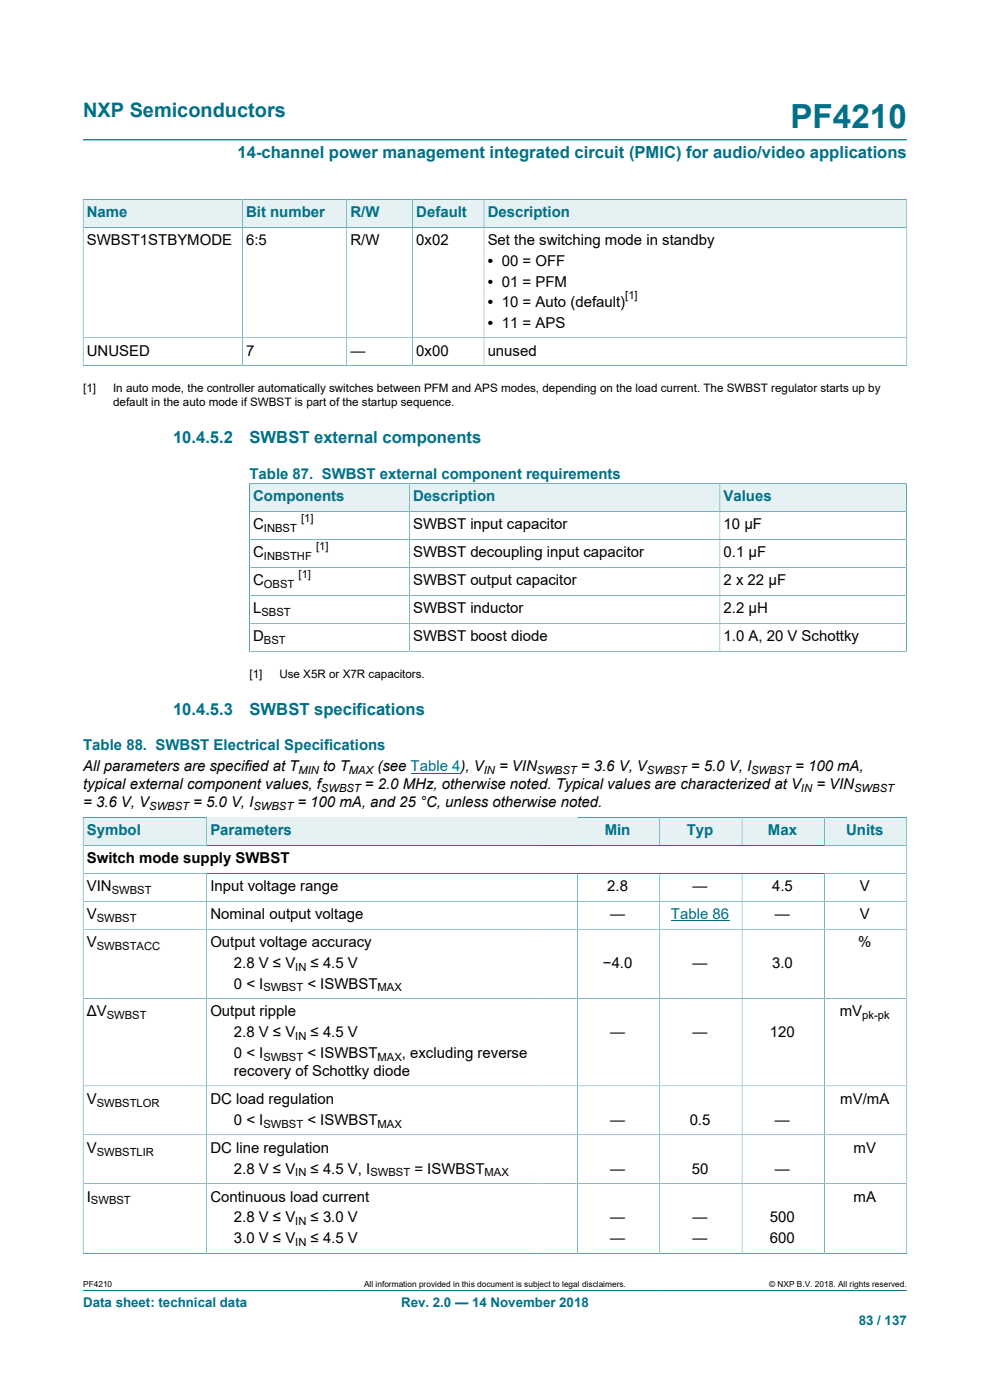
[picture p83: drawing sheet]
<svg xmlns="http://www.w3.org/2000/svg" width="210mm" height="297mm" viewBox="0 0 210 297" stroke-linecap="round" stroke-linejoin="round" font-family="sans-serif">
<defs><g id="words">
<text font-size="7.1" fill="#007088" x="167.7" y="27.2">PF4210</text>
<text font-size="4.2" fill="#007088" x="17.6" y="24.8">NXP Semiconductors</text>
<g font-size="3.5" fill="#007088">
<text x="50.4" y="33.5">14-channel power management integrated circuit (PMIC) for audio/video applications</text>
<text x="36.7" y="94.1">10.4.5.2</text>
<text x="52.9" y="94.1">SWBST external components</text>
<text x="36.7" y="151.7">10.4.5.3</text>
<text x="52.9" y="151.7">SWBST specifications</text>
</g>
<g font-size="3.2" fill="#007088">
<text x="18.4" y="46.1">Name</text>
<text x="52.2" y="46.1">Bit number</text>
<text x="74.3" y="46.1">R/W</text>
<text x="88.3" y="46.1">Default</text>
<text x="103.4" y="46.1">Description</text>
<text x="52.9" y="101.5">Table 87. SWBST external component requirements</text>
<text x="53.7" y="106.4">Components</text>
<text x="87.6" y="106.4">Description</text>
<text x="153.5" y="106.4">Values</text>
<text x="17.6" y="159.1">Table 88. SWBST Electrical Specifications</text>
<text x="18.4" y="177.2">Symbol</text>
<text x="44.6" y="177.2">Parameters</text>
<text x="128.3" y="177.2">Min</text>
<text x="145.7" y="177.2">Typ</text>
<text x="162.9" y="177.2">Max</text>
<text x="179.5" y="177.2">Units</text>
</g>
<g font-size="3.2">
<text x="18.4" y="52">SWBST1STBYMODE</text>
<text x="52.2" y="52">6:5</text>
<text x="74.3" y="52">R/W</text>
<text x="88.3" y="52">0x02</text>
<text x="103.4" y="52">Set the switching mode in standby</text>
<text x="103.4" y="56.5">• 00 = OFF</text>
<text x="103.4" y="60.8">• 01 = PFM</text>
<text x="103.4" y="65.2">• 10 = Auto (default)</text>
<text x="103.4" y="69.5">• 11 = APS</text>
<text x="18.4" y="75.4">UNUSED</text>
<text x="52.2" y="75.4">7</text>
<text x="74.3" y="75.4">—</text>
<text x="88.3" y="75.4">0x00</text>
<text x="103.4" y="75.4">unused</text>
<text x="53.7" y="112.3">C</text>
<text x="87.6" y="112.3">SWBST input capacitor</text>
<text x="153.5" y="112.3">10 µF</text>
<text x="53.7" y="118.2">C</text>
<text x="87.6" y="118.2">SWBST decoupling input capacitor</text>
<text x="153.5" y="118.2">0.1 µF</text>
<text x="53.7" y="124.2">C</text>
<text x="87.6" y="124.2">SWBST output capacitor</text>
<text x="153.5" y="124.2">2 x 22 µF</text>
<text x="53.7" y="130.1">L</text>
<text x="87.6" y="130.1">SWBST inductor</text>
<text x="153.5" y="130.1">2.2 µH</text>
<text x="53.7" y="136">D</text>
<text x="87.6" y="136">SWBST boost diode</text>
<text x="153.5" y="136">1.0 A, 20 V Schottky</text>
<text x="17.6" y="163.7">All parameters are specified at T</text>
<text x="17.6" y="167.5">typical external component values, f</text>
<text x="68.5" y="163.7">to T</text>
<text x="77.4" y="167.5">= 2.0 MHz, otherwise noted. Typical values are characterized at V</text>
<text x="80" y="163.7">(see Table 4), V</text>
<text x="105.9" y="163.7">= VIN</text>
<text x="123.2" y="163.7">= 3.6 V, V</text>
<text x="146.6" y="163.7">= 5.0 V, I</text>
<text x="168.7" y="163.7">= 100 mA,</text>
<text x="173.2" y="167.5">= VIN</text>
<text x="17.6" y="171.3">= 3.6 V, V</text>
<text x="41" y="171.3">= 5.0 V, I</text>
<text x="63.1" y="171.3">= 100 mA, and 25 °C, unless otherwise noted.</text>
<text x="18.4" y="183.1">Switch mode supply SWBST</text>
<text x="18.4" y="189.1">VIN</text>
<text x="44.6" y="189.1">Input voltage range</text>
<text x="128.8" y="189.1">2.8</text>
<text x="146.9" y="189.1">—</text>
<text x="163.8" y="189.1">4.5</text>
<text x="182.4" y="189.1">V</text>
<text x="18.4" y="195">V</text>
<text x="44.6" y="195">Nominal output voltage</text>
<text x="129.4" y="195">—</text>
<text x="164.4" y="195">—</text>
<text x="182.4" y="195">V</text>
<text x="18.4" y="200.9">V</text>
<text x="44.6" y="200.9">Output voltage accuracy</text>
<text x="182" y="200.9">%</text>
<text x="49.6" y="205.4">2.8 V ≤ V</text>
<text x="49.6" y="209.7">0 &lt; I</text>
<text x="65.2" y="209.7">&lt; ISWBST</text>
<text x="65.9" y="205.4">≤ 4.5 V</text>
<text x="127.9" y="205.4">−4.0</text>
<text x="146.9" y="205.4">—</text>
<text x="163.8" y="205.4">3.0</text>
<text x="18.4" y="215.6">ΔV</text>
<text x="44.6" y="215.6">Output ripple</text>
<text x="178.2" y="215.6">mV</text>
<text x="49.6" y="220.1">2.8 V ≤ V</text>
<text x="65.9" y="220.1">≤ 4.5 V</text>
<text x="129.4" y="220.1">—</text>
<text x="146.9" y="220.1">—</text>
<text x="163.3" y="220.1">120</text>
<text x="49.6" y="224.4">0 &lt; I</text>
<text x="65.2" y="224.4">&lt; ISWBST</text>
<text x="85.3" y="224.4">, excluding reverse</text>
<text x="49.6" y="228.2">recovery of Schottky diode</text>
<text x="18.4" y="234.2">V</text>
<text x="44.6" y="234.2">DC load regulation</text>
<text x="49.6" y="238.6">0 &lt; I</text>
<text x="65.2" y="238.6">&lt; ISWBST</text>
<text x="129.4" y="238.6">—</text>
<text x="146.3" y="238.6">0.5</text>
<text x="164.4" y="238.6">—</text>
<text x="178.2" y="234.2">mV/mA</text>
<text x="18.4" y="244.5">V</text>
<text x="44.6" y="244.5">DC line regulation</text>
<text x="181.1" y="244.5">mV</text>
<text x="49.6" y="249">2.8 V ≤ V</text>
<text x="65.9" y="249">≤ 4.5 V, I</text>
<text x="87.9" y="249">= ISWBST</text>
<text x="129.4" y="249">—</text>
<text x="146.7" y="249">50</text>
<text x="164.4" y="249">—</text>
<text x="18.4" y="254.9">I</text>
<text x="44.6" y="254.9">Continuous load current</text>
<text x="181.1" y="254.9">mA</text>
<text x="49.6" y="259.3">2.8 V ≤ V</text>
<text x="49.6" y="263.7">3.0 V ≤ V</text>
<text x="65.9" y="259.3">≤ 3.0 V</text>
<text x="65.9" y="263.7">≤ 4.5 V</text>
<text x="129.4" y="259.3">—</text>
<text x="129.4" y="263.8">—</text>
<text x="146.9" y="259.3">—</text>
<text x="146.9" y="263.8">—</text>
<text x="163.3" y="259.3">500</text>
<text x="163.3" y="263.8">600</text>
</g>
<text font-size="3.2" fill="#00f" x="142.3" y="195">Table 86</text>
<g font-size="2.8" fill="#007088">
<text x="17.6" y="277.3">Data sheet: technical data</text>
<text x="85.1" y="277.3">Rev. 2.0 — 14 November 2018</text>
<text x="182.2" y="281">83 / 137</text>
</g>
<g font-size="2.5">
<text x="17.6" y="83.2">[1]</text>
<text x="24" y="83.2">In auto mode, the controller automatically switches between PFM and APS modes, depending on the load current. The SWBST regulator starts up by</text>
<text x="24" y="86.2">default in the auto mode if SWBST is part of the startup sequence.</text>
<text x="52.9" y="143.8">[1]</text>
<text x="59.3" y="143.8">Use X5R or X7R capacitors.</text>
</g>
<g font-size="2.4">
<text x="132.6" y="63.5">[1]</text>
<text x="56" y="112.9">INBST</text>
<text x="63.9" y="110.7">[1]</text>
<text x="56" y="118.9">INBSTHF</text>
<text x="67" y="116.6">[1]</text>
<text x="56" y="124.8">OBST</text>
<text x="63.3" y="122.5">[1]</text>
<text x="55.5" y="130.7">SBST</text>
<text x="56" y="136.6">BST</text>
<text x="63.3" y="164.3">MIN</text>
<text x="74" y="164.3">MAX</text>
<text x="102.6" y="164.3">IN</text>
<text x="113.9" y="164.3">SWBST</text>
<text x="137.2" y="164.3">SWBST</text>
<text x="159.3" y="164.3">SWBST</text>
<text x="31.6" y="171.9">SWBST</text>
<text x="53.8" y="171.9">SWBST</text>
<text x="68.1" y="168.1">SWBST</text>
<text x="169.9" y="168.1">IN</text>
<text x="181.2" y="168.1">SWBST</text>
<text x="23.7" y="189.7">SWBST</text>
<text x="20.5" y="195.6">SWBST</text>
<text x="20.5" y="201.5">SWBSTACC</text>
<text x="62.6" y="206">IN</text>
<text x="55.9" y="210.3">SWBST</text>
<text x="80.1" y="210.3">MAX</text>
<text x="22.6" y="216.2">SWBST</text>
<text x="62.6" y="220.7">IN</text>
<text x="182.9" y="216.2">pk-pk</text>
<text x="55.9" y="225">SWBST</text>
<text x="80.1" y="225">MAX</text>
<text x="20.5" y="234.8">SWBSTLOR</text>
<text x="55.9" y="239.2">SWBST</text>
<text x="80.1" y="239.2">MAX</text>
<text x="20.5" y="245.1">SWBSTLIR</text>
<text x="62.6" y="249.6">IN</text>
<text x="78.6" y="249.6">SWBST</text>
<text x="102.8" y="249.6">MAX</text>
<text x="19.3" y="255.5">SWBST</text>
<text x="62.6" y="260">IN</text>
<text x="62.6" y="264.3">IN</text>
</g>
<g font-size="1.8">
<text x="17.6" y="273.1">PF4210</text>
<text x="77.2" y="273.1">All information provided in this document is subject to legal disclaimers.</text>
<text x="163.2" y="273.1">© NXP B.V. 2018. All rights reserved.</text>
</g>
</g></defs>
<path d="M17.6 29.7h174.8M17.6 273.8h174.8" fill="none" stroke="#007088" stroke-width=".21"/>
<path d="M17.7 42.4h33.6v5.8h-33.6z" fill="#e6f1f3"/>
<path d="M17.6 42.3v6h33.8v-6h-33.8" fill="none" stroke="#007088" stroke-width=".21"/>
<path d="M51.5 42.4h22v5.8h-22z" fill="#e6f1f3"/>
<path d="M51.4 42.3h22.1v6h-22.1z" fill="none" stroke="#007088" stroke-width=".21"/>
<path d="M73.6 42.4h13.9v5.8h-13.9z" fill="#e6f1f3"/>
<path d="M73.5 42.3h14v6h-14z" fill="none" stroke="#007088" stroke-width=".21"/>
<path d="M87.6 42.4h15v5.8h-15z" fill="#e6f1f3"/>
<path d="M87.5 42.3h15.2v6h-15.2z" fill="none" stroke="#007088" stroke-width=".21"/>
<path d="M102.7 42.4h89.6v5.8h-89.6z" fill="#e6f1f3"/>
<path d="M51.4 48.3v29.3M73.5 48.3v29.3M87.5 48.3v29.3M192.4 42.3v35.3M192.4 48.3h-174.8v29.3M192.4 42.3h-89.7v35.3M17.6 77.6h174.8M17.6 71.6h174.8" fill="none" stroke="#007088" stroke-width=".21"/>
<path d="M53 102.7h33.8v5.8h-33.8z" fill="#e6f1f3"/>
<path d="M52.9 102.5v6h33.9v-5.9h-34" fill="none" stroke="#007088" stroke-width=".21"/>
<path d="M86.9 102.7h65.7v5.8h-65.7z" fill="#e6f1f3"/>
<path d="M86.8 102.6h65.9v5.9h-65.9z" fill="none" stroke="#007088" stroke-width=".21"/>
<path d="M152.8 102.7h39.4v5.8h-39.4z" fill="#e6f1f3"/>
<path d="M52.9 114.5h139.4M86.8 108.5v29.7M192.3 102.5v35.7M192.3 108.5h-139.4v29.7M192.3 102.6h-39.6v35.6M52.8 138.2h139.5M52.9 120.4h139.4M52.9 126.3h139.4M52.9 132.2h139.4" fill="none" stroke="#007088" stroke-width=".21"/>
<path d="M87.1 164h10.6" fill="none" stroke="#00f" stroke-width=".21"/>
<path d="M17.7 173.5h26.1v5.8h-26.1z" fill="#e6f1f3"/>
<path d="M17.6 173.4h104.9M17.6 173.4v6h104.9M43.8 173.4v6" fill="none" stroke="#007088" stroke-width=".21"/>
<g fill="#e6f1f3">
<path d="M43.9 173.5h78.6v5.8h-78.6z"/>
<path d="M122.5 173.5h17.4v5.8h-17.4z"/>
</g>
<path d="M122.5 173.4h17.4v6h-17.4" fill="none" stroke="#007088" stroke-width=".21"/>
<path d="M140 173.5h17.3v5.8h-17.3z" fill="#e6f1f3"/>
<path d="M139.9 173.4h17.5v6h-17.5z" fill="none" stroke="#007088" stroke-width=".21"/>
<path d="M157.5 173.5h17.3v5.8h-17.3z" fill="#e6f1f3"/>
<path d="M157.4 173.4h17.5v6h-17.5z" fill="none" stroke="#007088" stroke-width=".21"/>
<path d="M175 173.5h17.3v5.8h-17.3z" fill="#e6f1f3"/>
<g fill="none" stroke="#007088" stroke-width=".21">
<path d="M192.4 173.4v92.6M192.4 179.4h-174.8v86.6M192.4 173.4h-17.5v6M17.6 185.3h174.8M17.6 191.2h174.8M17.6 197.1h174.8M43.8 185.3v80.6M122.5 185.3v80.6M139.9 185.3v80.6M157.4 185.3v80.6M174.9 185.3v80.6M17.6 211.8h174.8"/>
<path d="M17.6 230.4h174.8M17.6 240.7h174.8M17.6 251.1h174.8M17.6 265.9h174.8"/>
</g>
<path d="M142.3 195.3h12.4" fill="none" stroke="#00f" stroke-width=".21"/>
<use href="#words"/>
</svg>
